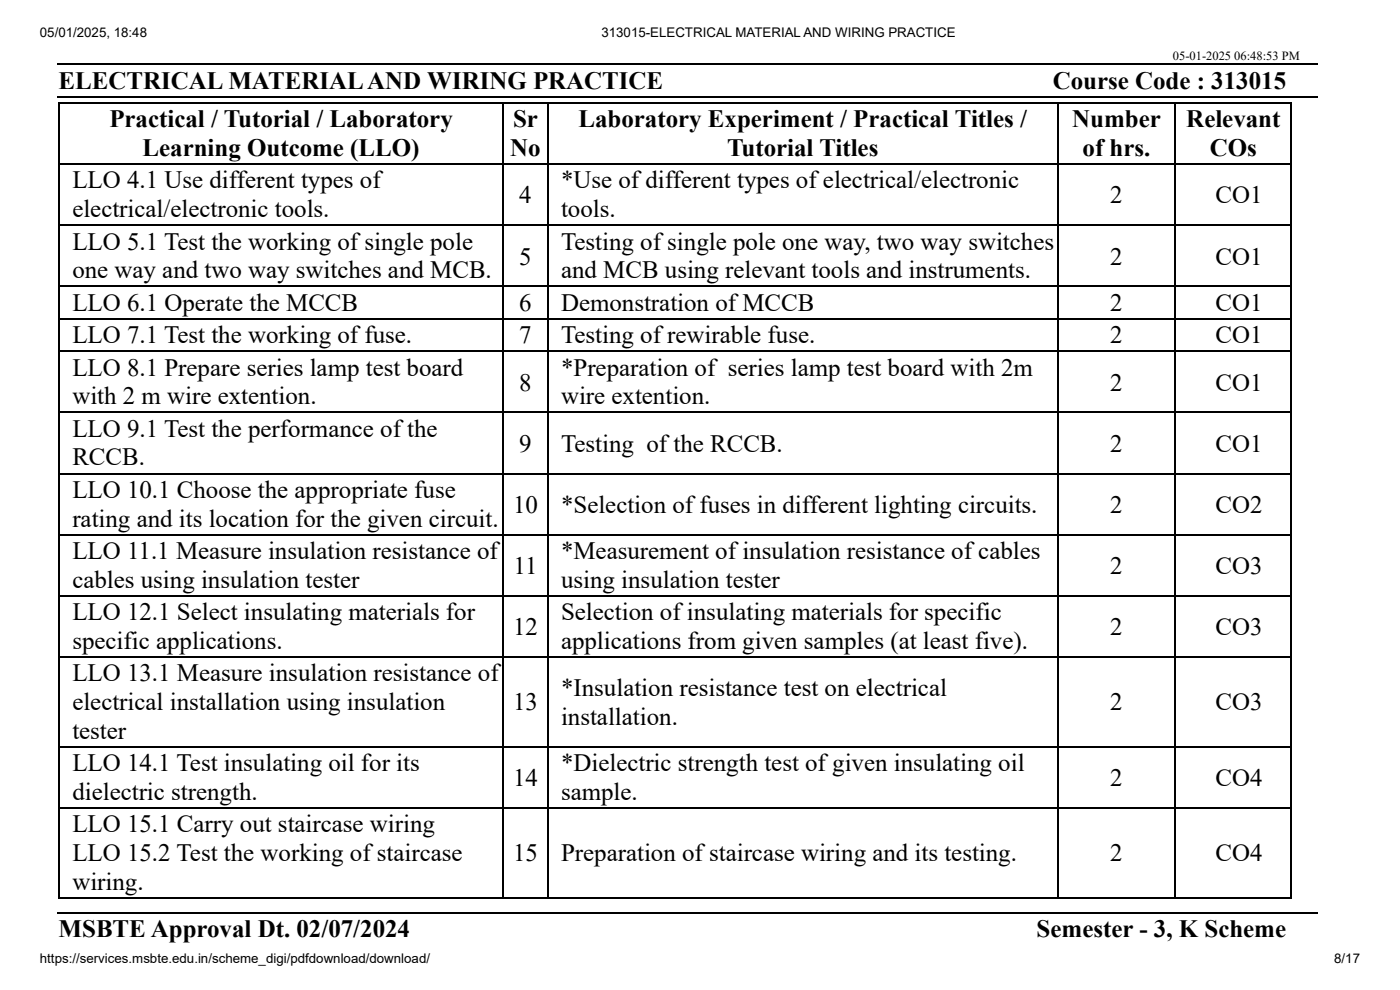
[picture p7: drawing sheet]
<svg xmlns="http://www.w3.org/2000/svg" width="297mm" height="210mm" viewBox="0 0 297 210" stroke-linecap="round" stroke-linejoin="round" font-family="sans-serif">
<defs><g id="words">
<g font-size="5.3">
<text x="12.4" y="18.8">ELECTRICAL MATERIALAND WIRING PRACTICE</text>
<text x="223.3" y="18.8">Course Code : 313015</text>
<text x="23.2" y="27">Practical / Tutorial / Laboratory</text>
<text x="108.8" y="27">Sr</text>
<text x="122.7" y="27">Laboratory Experiment / Practical Titles /</text>
<text x="227.5" y="27">Number</text>
<text x="251.7" y="27">Relevant</text>
<text x="30.2" y="33.1">Learning Outcome (LLO)</text>
<text x="108.2" y="33.1">No</text>
<text x="154.3" y="33.1">Tutorial Titles</text>
<text x="229.7" y="33.1">of hrs.</text>
<text x="256.7" y="33.1">COs</text>
<text x="15.3" y="40">LLO 4.1 Use different types of</text>
<text x="119" y="40">*Use of different types of electrical/electronic</text>
<text x="15.3" y="46">electrical/electronic tools.</text>
<text x="110.2" y="43.1">4</text>
<text x="119" y="46">tools.</text>
<text x="235.5" y="43.1">2</text>
<text x="257.9" y="43.1">CO1</text>
<text x="15.3" y="52.9">LLO 5.1 Test the working of single pole</text>
<text x="119" y="52.9">Testing of single pole one way, two way switches</text>
<text x="15.3" y="59">one way and two way switches and MCB.</text>
<text x="110.2" y="56.1">5</text>
<text x="119" y="59">and MCB using relevant tools and instruments.</text>
<text x="235.5" y="56.1">2</text>
<text x="257.9" y="56.1">CO1</text>
<text x="15.3" y="65.9">LLO 6.1 Operate the MCCB</text>
<text x="110.2" y="65.9">6</text>
<text x="119" y="65.9">Demonstration of MCCB</text>
<text x="235.5" y="65.9">2</text>
<text x="257.9" y="65.9">CO1</text>
<text x="15.3" y="72.8">LLO 7.1 Test the working of fuse.</text>
<text x="110.2" y="72.8">7</text>
<text x="119" y="72.8">Testing of rewirable fuse.</text>
<text x="235.5" y="72.8">2</text>
<text x="257.9" y="72.8">CO1</text>
<text x="15.3" y="79.6">LLO 8.1 Prepare series lamp test board</text>
<text x="110.2" y="82.8">8</text>
<text x="119" y="79.6">*Preparation of series lamp test board with 2m</text>
<text x="235.5" y="82.8">2</text>
<text x="257.9" y="82.8">CO1</text>
<text x="15.3" y="85.7">with 2 m wire extention.</text>
<text x="119" y="85.7">wire extention.</text>
<text x="15.3" y="92.6">LLO 9.1 Test the performance of the</text>
<text x="110.2" y="95.8">9</text>
<text x="119" y="95.8">Testing of the RCCB.</text>
<text x="235.5" y="95.8">2</text>
<text x="257.9" y="95.8">CO1</text>
<text x="15.3" y="98.7">RCCB.</text>
<text x="15.3" y="105.6">LLO 10.1 Choose the appropriate fuse</text>
<text x="15.3" y="111.7">rating and its location for the given circuit.</text>
<text x="108.8" y="108.7">10</text>
<text x="119" y="108.7">*Selection of fuses in different lighting circuits.</text>
<text x="235.5" y="108.7">2</text>
<text x="257.9" y="108.7">CO2</text>
<text x="15.3" y="118.5">LLO 11.1 Measure insulation resistance of</text>
<text x="119" y="118.5">*Measurement of insulation resistance of cables</text>
<text x="15.3" y="124.6">cables using insulation tester</text>
<text x="108.9" y="121.7">11</text>
<text x="119" y="124.6">using insulation tester</text>
<text x="235.5" y="121.7">2</text>
<text x="257.9" y="121.7">CO3</text>
<text x="15.3" y="131.5">LLO 12.1 Select insulating materials for</text>
<text x="119" y="131.5">Selection of insulating materials for specific</text>
<text x="15.3" y="137.6">specific applications.</text>
<text x="108.8" y="134.7">12</text>
<text x="119" y="137.6">applications from given samples (at least five).</text>
<text x="235.5" y="134.7">2</text>
<text x="257.9" y="134.7">CO3</text>
<text x="15.3" y="144.5">LLO 13.1 Measure insulation resistance of</text>
<text x="119" y="147.6">*Insulation resistance test on electrical</text>
<text x="15.3" y="150.5">electrical installation using insulation</text>
<text x="108.8" y="150.5">13</text>
<text x="119" y="153.7">installation.</text>
<text x="235.5" y="150.5">2</text>
<text x="257.9" y="150.5">CO3</text>
<text x="15.3" y="156.6">tester</text>
<text x="15.3" y="163.5">LLO 14.1 Test insulating oil for its</text>
<text x="108.8" y="166.7">14</text>
<text x="119" y="163.5">*Dielectric strength test of given insulating oil</text>
<text x="235.5" y="166.7">2</text>
<text x="257.9" y="166.7">CO4</text>
<text x="15.3" y="169.6">dielectric strength.</text>
<text x="119" y="169.6">sample.</text>
<text x="15.3" y="176.5">LLO 15.1 Carry out staircase wiring</text>
<text x="15.3" y="182.6">LLO 15.2 Test the working of staircase</text>
<text x="108.8" y="182.6">15</text>
<text x="119" y="182.6">Preparation of staircase wiring and its testing.</text>
<text x="235.5" y="182.6">2</text>
<text x="257.9" y="182.6">CO4</text>
<text x="15.3" y="188.6">wiring.</text>
<text x="12.4" y="198.7">MSBTE Approval Dt. 02/07/2024</text>
<text x="219.9" y="198.7">Semester - 3, K Scheme</text>
</g>
<g font-size="2.8">
<text x="8.5" y="7.9">05/01/2025, 18:48</text>
<text x="127.6" y="7.9">313015-ELECTRICAL MATERIAL AND WIRING PRACTICE</text>
<text x="8.5" y="204.3">https://services.msbte.edu.in/scheme_digi/pdfdownload/download/</text>
<text x="283.1" y="204.3">8/17</text>
</g>
<text font-size="2.6" x="248.8" y="12.7">05-01-2025 06:48:53 PM</text>
</g></defs>
<g fill="none" stroke="#000" stroke-width=".26">
<path d="M12.2 13.6h267.5M12.2 20.5h267.5M12.4 21.8h261.7M12.4 34.8h261.7M12.6 21.7v168.8M106.8 21.7v168.8M116.3 21.7v168.8M224.5 21.7v168.8M249.4 21.7v168.8M274 21.7v168.8M12.4 47.8h261.7M12.4 60.7h261.7"/>
<path d="M12.4 67.6h261.7M12.4 74.5h261.7M12.4 87.4h261.7M12.4 100.4h261.7M12.4 113.4h261.7M12.4 126.3h261.7M12.4 139.3h261.7M12.4 158.4h261.7M12.4 171.3h261.7M12.2 193.5h267.5M12.4 190.4h261.7"/>
</g>
<use href="#words"/>
</svg>
